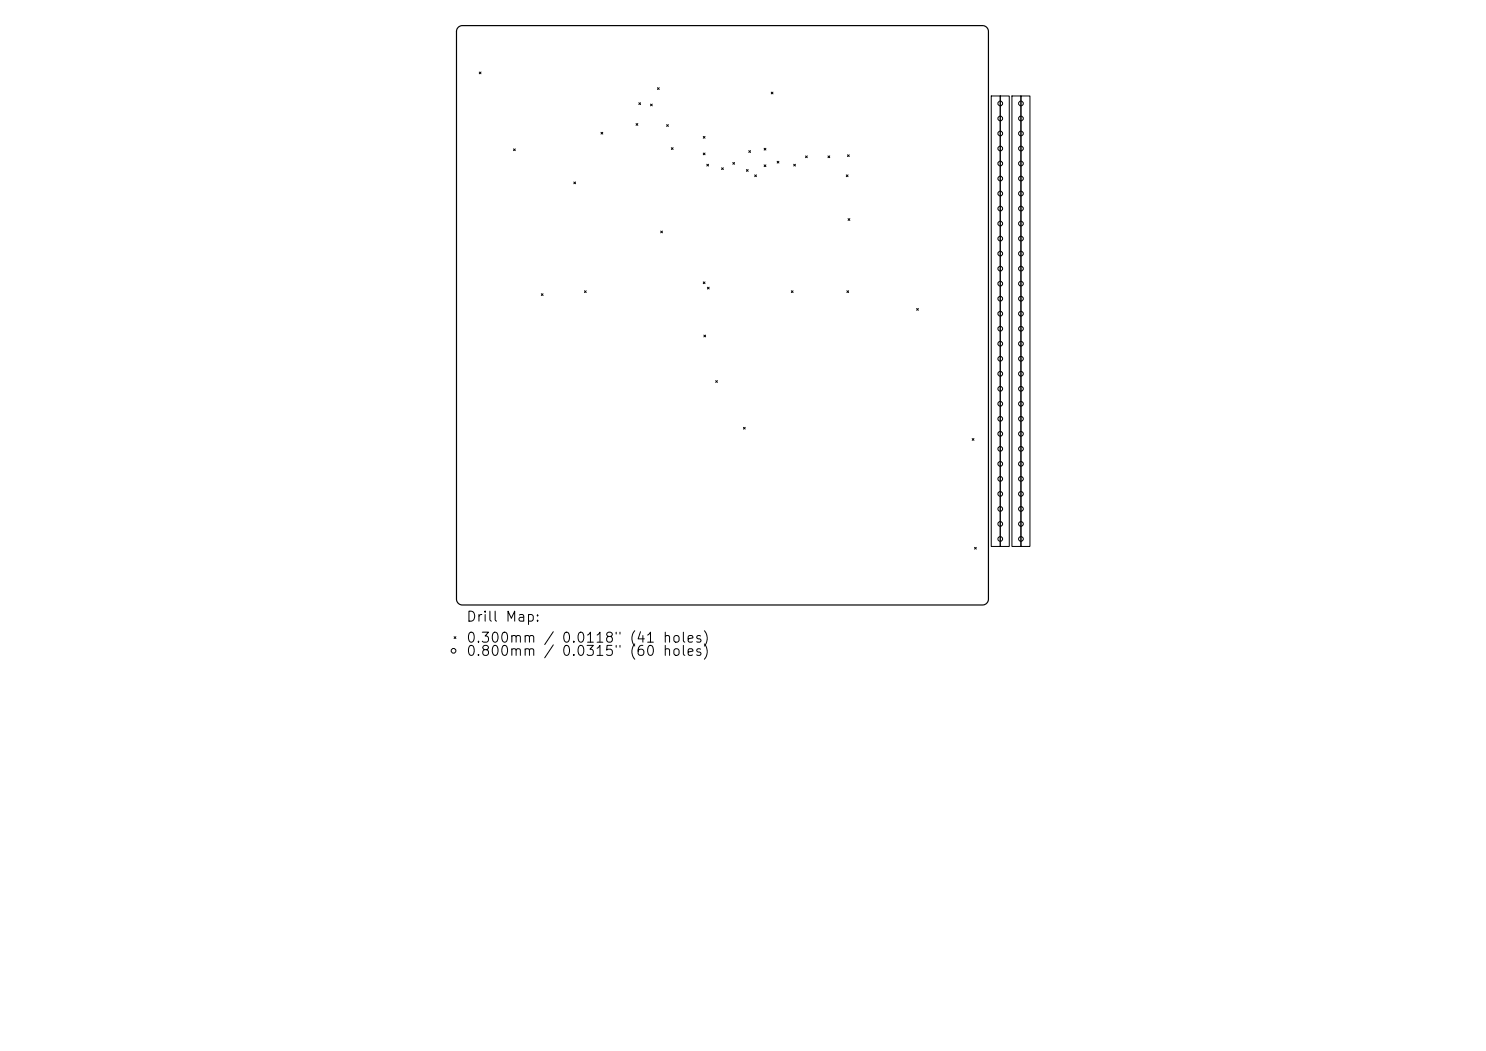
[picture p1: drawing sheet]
<svg xmlns="http://www.w3.org/2000/svg" width="297mm" height="210mm" viewBox="0 0 297 210" stroke-linecap="round" stroke-linejoin="round" font-family="sans-serif">
<defs><g id="words">
<g font-size="2">
<text x="93.1" y="124.7">Drill Map:</text>
<text x="93.1" y="128.9">0.300mm / 0.0118&quot; (41 holes)</text>
<text x="93.1" y="131.6">0.800mm</text>
<text x="112.1" y="131.6">0.0315&quot; (60</text>
</g>
</g></defs>
<path d="M91.6 5.5l.8-.4h104a1.18 1.18 0 0 1 1.2 1.2v113.4a1.18 1.18 0 0 1-1.2 1.2h-104a1.18 1.18 0 0 1-1.2-1.2v-113.4z" fill="none" stroke="#000" stroke-width=".24"/>
<g fill="none" stroke="#000" stroke-width=".2">
<path d="M95.8 14.4l.3 .3M96.1 14.4l-.3 .3M131.4 17.5l.4 .4M131.8 17.5l-.4 .4M154.1 18.4l.4 .4M154.5 18.4l-.4 .4M198.1 19.2h1.8v90h-1.8zM199.9 19.2h1.8v90h-1.8zM202.3 19.2h1.8v90h-1.8zM204.1 19.2h1.8v90h-1.8zM102.6 29.7l.4 .4M103 29.7l-.4 .4"/>
<path d="M114.7 36.4l.3 .3M115 36.4l-.3 .3M120.1 26.4l.4 .4M120.5 26.4l-.4 .4M127.1 24.7l.4 .3M127.5 24.7l-.4 .3M127.7 20.5l.3 .4M128 20.5l-.3 .4M130 20.8l.4 .4M130.4 20.8l-.4 .4M133.2 24.9l.4 .4M133.6 24.9l-.4 .4"/>
<path d="M134.2 29.5l.3 .4M134.5 29.5l-.3 .4M140.6 27.3l.3 .3M140.6 30.6l.3 .3M140.9 27.3l-.3 .3M140.9 30.6l-.3 .3M141.3 32.8l.3 .4M141.6 32.8l-.3 .4M144.2 33.5l.4 .4M144.6 33.5l-.4 .4M146.5 32.5l.3 .3M146.8 32.5l-.3 .3"/>
<path d="M149.2 33.9l.3 .3M149.5 33.9l-.3 .3M149.7 30.1l.3 .4M150 30.1l-.3 .4M150.8 34.9l.4 .4M151.2 34.9l-.4 .4M152.7 29.6l.4 .4M152.7 32.9l.4 .4M153.1 29.6l-.4 .4M153.1 32.9l-.4 .4M155.3 32.2l.4 .4M155.7 32.2l-.4 .4"/>
<path d="M158.6 32.8l.4 .4M159 32.8l-.4 .4M161 31.2l.3 .3M161.3 31.2l-.3 .3M165.5 31.2l.3 .3M165.8 31.2l-.3 .3M169.1 34.9l.4 .4M169.4 30.9l.3 .4M169.5 34.9l-.4 .4M169.7 30.9l-.3 .4M108.2 58.7l.3 .3M108.5 58.7l-.3 .3"/>
<path d="M116.8 58.1l.4 .4M117.2 58.1l-.4 .4M132.1 46.2l.3 .3M132.4 46.2l-.3 .3M140.6 56.3l.3 .4M140.9 56.3l-.3 .4M141.4 57.4l.3 .3M141.7 57.4l-.3 .3M158.2 58.1l.3 .4M158.5 58.1l-.3 .4M169.3 58.1l.3 .4M169.5 43.7l.4 .3"/>
<path d="M169.6 58.1l-.3 .4M169.9 43.7l-.4 .3M140.7 67l.3 .3M141 67l-.3 .3M143 76.1l.4 .3M143.4 76.1l-.4 .3M183.2 61.6l.4 .4M183.6 61.6l-.4 .4M148.6 85.4l.3 .3M148.9 85.4l-.3 .3M194.3 87.6l.4 .4M194.7 87.6l-.4 .4"/>
<path d="M194.8 109.4l.3 .3M195.1 109.4l-.3 .3M90.8 127.2l.3 .4M91.1 127.2l-.3 .4"/>
<circle cx="199.9" cy="26.7" r=".47"/>
<circle cx="199.9" cy="35.7" r=".47"/>
<circle cx="199.9" cy="20.7" r=".47"/>
<circle cx="199.9" cy="32.7" r=".47"/>
<circle cx="199.9" cy="29.7" r=".47"/>
<circle cx="199.9" cy="38.7" r=".47"/>
<circle cx="199.9" cy="23.7" r=".47"/>
<circle cx="204.1" cy="26.7" r=".47"/>
<circle cx="204.1" cy="35.7" r=".47"/>
<circle cx="204.1" cy="32.7" r=".47"/>
<circle cx="204.1" cy="20.7" r=".47"/>
<circle cx="204.1" cy="29.7" r=".47"/>
<circle cx="204.1" cy="38.7" r=".47"/>
<circle cx="204.1" cy="23.7" r=".47"/>
<circle cx="199.9" cy="50.7" r=".47"/>
<circle cx="199.9" cy="44.7" r=".47"/>
<circle cx="199.9" cy="56.7" r=".47"/>
<circle cx="199.9" cy="47.7" r=".47"/>
<circle cx="199.9" cy="53.7" r=".47"/>
<circle cx="199.9" cy="41.7" r=".47"/>
<circle cx="199.9" cy="59.7" r=".47"/>
<circle cx="204.1" cy="50.7" r=".47"/>
<circle cx="204.1" cy="44.7" r=".47"/>
<circle cx="204.1" cy="47.7" r=".47"/>
<circle cx="204.1" cy="56.7" r=".47"/>
<circle cx="204.1" cy="53.7" r=".47"/>
<circle cx="204.1" cy="41.7" r=".47"/>
<circle cx="204.1" cy="59.7" r=".47"/>
<circle cx="199.9" cy="74.7" r=".47"/>
<circle cx="199.9" cy="71.7" r=".47"/>
<circle cx="199.9" cy="65.7" r=".47"/>
<circle cx="199.9" cy="62.7" r=".47"/>
<circle cx="199.9" cy="68.7" r=".47"/>
<circle cx="199.9" cy="77.7" r=".47"/>
<circle cx="204.1" cy="74.7" r=".47"/>
<circle cx="204.1" cy="71.7" r=".47"/>
<circle cx="204.1" cy="65.7" r=".47"/>
<circle cx="204.1" cy="62.7" r=".47"/>
<circle cx="204.1" cy="68.7" r=".47"/>
<circle cx="204.1" cy="77.7" r=".47"/>
<circle cx="199.9" cy="95.7" r=".47"/>
<circle cx="199.9" cy="92.7" r=".47"/>
<circle cx="199.9" cy="89.7" r=".47"/>
<circle cx="199.9" cy="98.7" r=".47"/>
<circle cx="199.9" cy="86.7" r=".47"/>
<circle cx="199.9" cy="80.7" r=".47"/>
<circle cx="199.9" cy="83.7" r=".47"/>
<circle cx="204.1" cy="95.7" r=".47"/>
<circle cx="204.1" cy="89.7" r=".47"/>
<circle cx="204.1" cy="92.7" r=".47"/>
<circle cx="204.1" cy="98.7" r=".47"/>
<circle cx="204.1" cy="86.7" r=".47"/>
<circle cx="204.1" cy="80.7" r=".47"/>
<circle cx="204.1" cy="83.7" r=".47"/>
<circle cx="199.9" cy="101.7" r=".47"/>
<circle cx="199.9" cy="104.7" r=".47"/>
<circle cx="199.9" cy="107.7" r=".47"/>
<circle cx="204.1" cy="101.7" r=".47"/>
<circle cx="204.1" cy="104.7" r=".47"/>
<circle cx="204.1" cy="107.7" r=".47"/>
<circle cx="90.6" cy="130" r=".47"/>
</g>
<use href="#words"/>
</svg>
